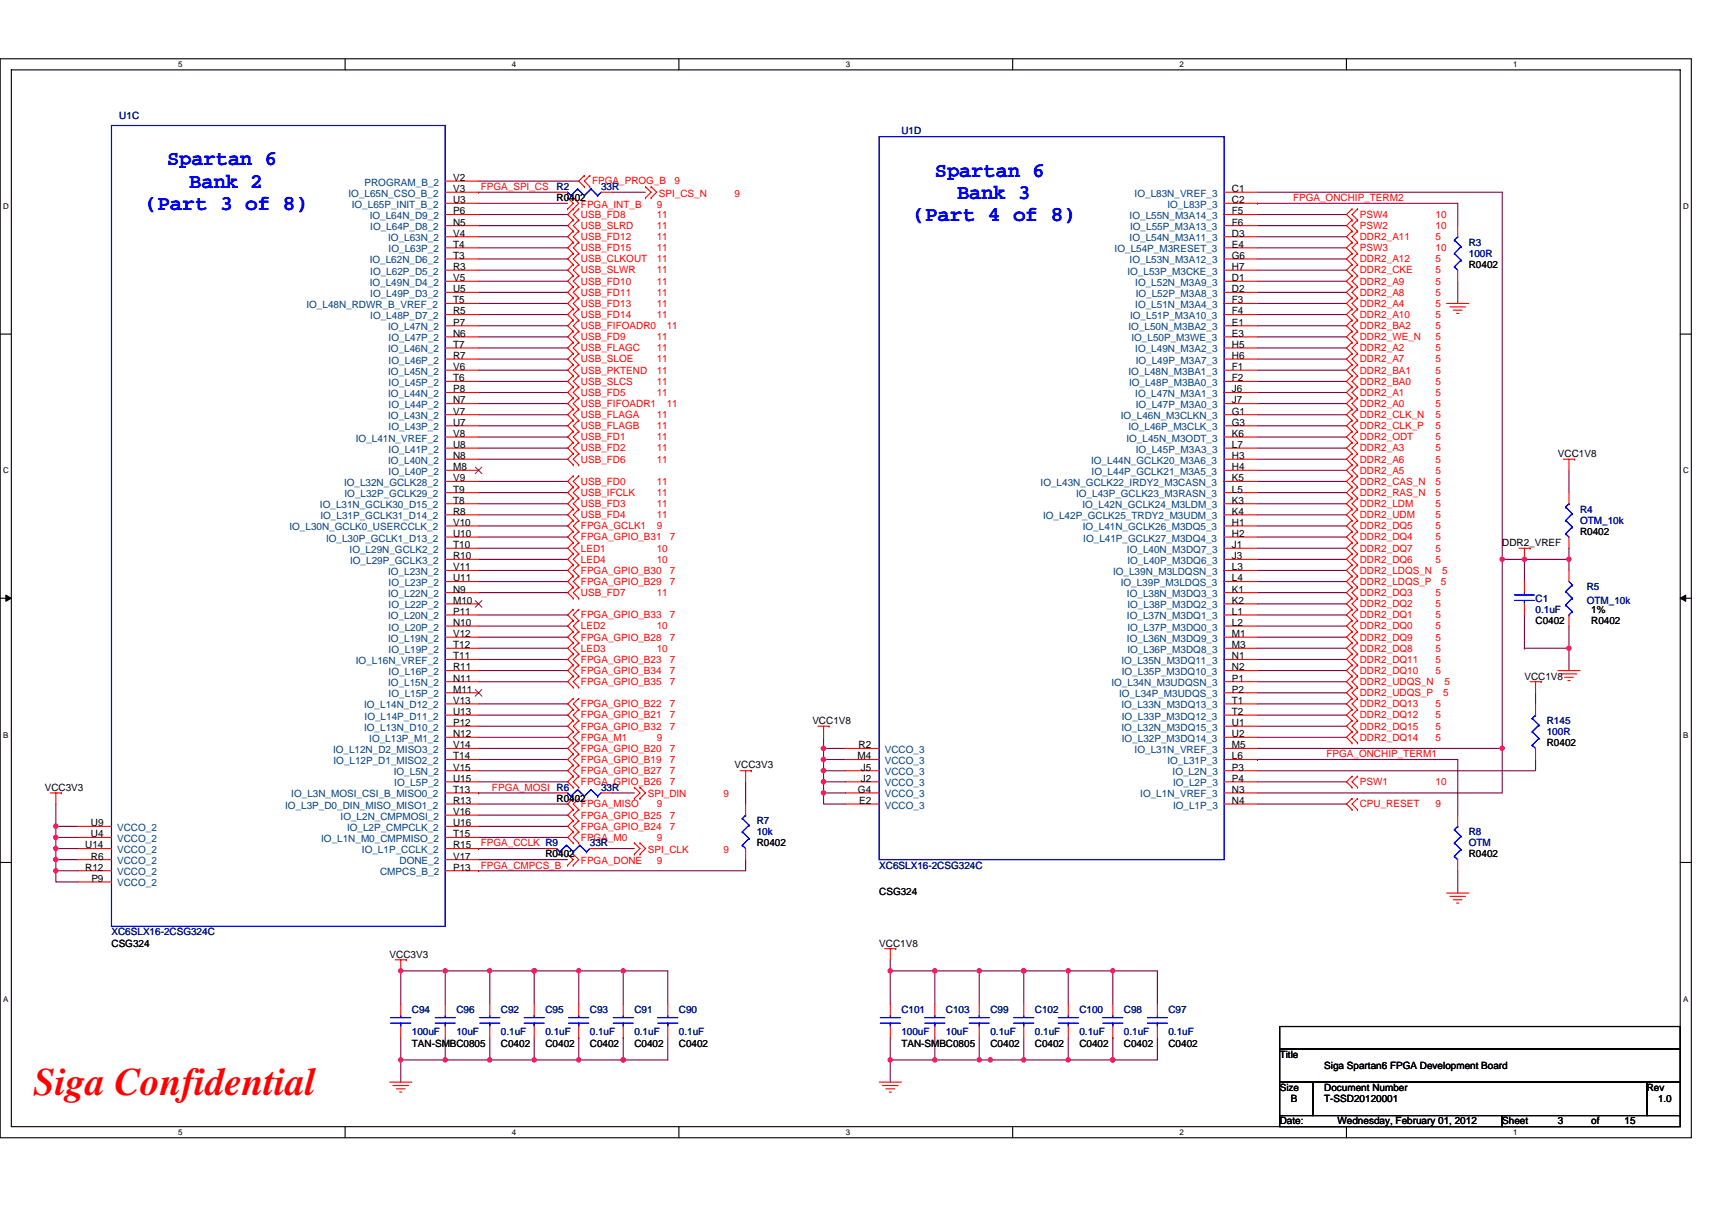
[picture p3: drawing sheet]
<svg xmlns="http://www.w3.org/2000/svg" width="297mm" height="210mm" viewBox="0 0 297 210" stroke-linecap="round" stroke-linejoin="round" font-family="sans-serif">
<defs><g id="words">
<text font-size="6.8" fill="#f00" x="5.8" y="189.9">Siga Confidential</text>
<g font-size="3.7" fill="#00f">
<text x="29" y="28.7">Spartan 6</text>
<text x="32.8" y="32.6">Bank 2</text>
<text x="162.2" y="30.6">Spartan 6</text>
<text x="166" y="34.5">Bank 3</text>
<text x="25.1" y="36.4">(Part 3 of 8)</text>
<text x="158.3" y="38.4">(Part 4 of 8)</text>
</g>
<g font-size="1.7" fill="#000080">
<text x="20.7" y="20.6">U1C</text>
<text x="156.4" y="23.3">U1D</text>
<text x="96.6" y="33">R2</text>
<text x="104.3" y="33">33R</text>
<text x="254.8" y="42.6">R3</text>
<text x="254.8" y="44.6">100R</text>
<text x="274.1" y="89">R4</text>
<text x="274.1" y="90.9">OTM_10k</text>
<text x="266.4" y="104.4">C1</text>
<text x="266.4" y="106.3">0.1uF</text>
<text x="275.3" y="102.5">R5</text>
<text x="275.3" y="104.8">OTM_10k</text>
<text x="268.4" y="125.6">R145</text>
<text x="268.4" y="127.6">100R</text>
<text x="104.3" y="137.2">33R</text>
<text x="131.3" y="143">R7</text>
<text x="102.3" y="146.9">33R</text>
<text x="131.3" y="144.9">10k</text>
<text x="254.8" y="144.9">R8</text>
<text x="254.8" y="146.9">OTM</text>
<text x="152.5" y="150.7">XC6SLX16-2CSG324C</text>
<text x="19.3" y="162.3">XC6SLX16-2CSG324C</text>
<text x="71.5" y="175.8">C94</text>
<text x="71.5" y="179.7">100uF</text>
<text x="79.2" y="175.8">C96</text>
<text x="79.2" y="179.7">10uF</text>
<text x="86.9" y="175.8">C92</text>
<text x="86.9" y="179.7">0.1uF</text>
<text x="94.6" y="175.8">C95</text>
<text x="94.6" y="179.7">0.1uF</text>
<text x="102.3" y="175.8">C93</text>
<text x="102.3" y="179.7">0.1uF</text>
<text x="110.1" y="175.8">C91</text>
<text x="110.1" y="179.7">0.1uF</text>
<text x="117.8" y="175.8">C90</text>
<text x="117.8" y="179.7">0.1uF</text>
<text x="156.4" y="175.8">C101</text>
<text x="156.4" y="179.7">100uF</text>
<text x="164.1" y="175.8">C103</text>
<text x="164.1" y="179.7">10uF</text>
<text x="171.8" y="175.8">C99</text>
<text x="171.8" y="179.7">0.1uF</text>
<text x="179.6" y="175.8">C102</text>
<text x="179.6" y="179.7">0.1uF</text>
<text x="187.3" y="175.8">C100</text>
<text x="187.3" y="179.7">0.1uF</text>
<text x="195" y="175.8">C98</text>
<text x="195" y="179.7">0.1uF</text>
<text x="202.7" y="175.8">C97</text>
<text x="202.7" y="179.7">0.1uF</text>
</g>
<g font-size="1.7" fill="#004080">
<text x="60.5" y="34.1">IO_L65N_CSO_B_2</text>
<text x="63.2" y="32.2">PROGRAM_B_2</text>
<text x="196.9" y="34.1">IO_L83N_VREF_3</text>
<text x="61" y="36.1">IO_L65P_INIT_B_2</text>
<text x="64.2" y="38">IO_L64N_D9_2</text>
<text x="64.2" y="39.9">IO_L64P_D8_2</text>
<text x="67.3" y="41.9">IO_L63N_2</text>
<text x="196" y="41.9">IO_L54N_M3A11_3</text>
<text x="196" y="38">IO_L55N_M3A14_3</text>
<text x="196.1" y="39.9">IO_L55P_M3A13_3</text>
<text x="202.6" y="36.1">IO_L83P_3</text>
<text x="64.2" y="45.7">IO_L62N_D6_2</text>
<text x="64.2" y="47.7">IO_L62P_D5_2</text>
<text x="67.4" y="43.8">IO_L63P_2</text>
<text x="193.4" y="43.8">IO_L54P_M3RESET_3</text>
<text x="195.6" y="47.7">IO_L53P_M3CKE_3</text>
<text x="196" y="45.7">IO_L53N_M3A12_3</text>
<text x="53.2" y="53.4">IO_L48N_RDWR_B_VREF_2</text>
<text x="64.2" y="49.6">IO_L49N_D4_2</text>
<text x="64.2" y="51.5">IO_L49P_D3_2</text>
<text x="197" y="53.4">IO_L51N_M3A4_3</text>
<text x="197" y="49.6">IO_L52N_M3A9_3</text>
<text x="197.1" y="51.5">IO_L52P_M3A8_3</text>
<text x="64.2" y="55.4">IO_L48P_D7_2</text>
<text x="67.3" y="57.3">IO_L47N_2</text>
<text x="67.4" y="59.2">IO_L47P_2</text>
<text x="195.8" y="57.3">IO_L50N_M3BA2_3</text>
<text x="196.1" y="55.4">IO_L51P_M3A10_3</text>
<text x="196.3" y="59.2">IO_L50P_M3WE_3</text>
<text x="67.3" y="65">IO_L45N_2</text>
<text x="67.3" y="61.2">IO_L46N_2</text>
<text x="67.4" y="63.1">IO_L46P_2</text>
<text x="195.8" y="65">IO_L48N_M3BA1_3</text>
<text x="197" y="61.2">IO_L49N_M3A2_3</text>
<text x="197.1" y="63.1">IO_L49P_M3A7_3</text>
<text x="67.3" y="68.9">IO_L44N_2</text>
<text x="67.4" y="70.8">IO_L44P_2</text>
<text x="67.4" y="67">IO_L45P_2</text>
<text x="195.9" y="67">IO_L48P_M3BA0_3</text>
<text x="197" y="68.9">IO_L47N_M3A1_3</text>
<text x="197.1" y="70.8">IO_L47P_M3A0_3</text>
<text x="61.7" y="76.6">IO_L41N_VREF_2</text>
<text x="67.3" y="72.7">IO_L43N_2</text>
<text x="67.4" y="74.7">IO_L43P_2</text>
<text x="194.5" y="72.7">IO_L46N_M3CLKN_3</text>
<text x="195.4" y="76.6">IO_L45N_M3ODT_3</text>
<text x="195.8" y="74.7">IO_L46P_M3CLK_3</text>
<text x="67.3" y="80.5">IO_L40N_2</text>
<text x="67.4" y="82.4">IO_L40P_2</text>
<text x="67.4" y="78.5">IO_L41P_2</text>
<text x="189.3" y="80.5">IO_L44N_GCLK20_M3A6_3</text>
<text x="189.4" y="82.4">IO_L44P_GCLK21_M3A5_3</text>
<text x="197.1" y="78.5">IO_L45P_M3A3_3</text>
<text x="55.5" y="88.2">IO_L31N_GCLK30_D15_2</text>
<text x="59.7" y="84.3">IO_L32N_GCLK28_2</text>
<text x="59.8" y="86.3">IO_L32P_GCLK29_2</text>
<text x="180.5" y="84.3">IO_L43N_GCLK22_IRDY2_M3CASN_3</text>
<text x="186.7" y="86.3">IO_L43P_GCLK23_M3RASN_3</text>
<text x="187.8" y="88.2">IO_L42N_GCLK24_M3LDM_3</text>
<text x="50.2" y="92.1">IO_L30N_GCLK0_USERCCLK_2</text>
<text x="55.6" y="90.1">IO_L31P_GCLK31_D14_2</text>
<text x="56.6" y="94">IO_L30P_GCLK1_D13_2</text>
<text x="60.7" y="95.9">IO_L29N_GCLK2_2</text>
<text x="181" y="90.1">IO_L42P_GCLK25_TRDY2_M3UDM_3</text>
<text x="187.9" y="92.1">IO_L41N_GCLK26_M3DQ5_3</text>
<text x="188" y="94">IO_L41P_GCLK27_M3DQ4_3</text>
<text x="195.5" y="95.9">IO_L40N_M3DQ7_3</text>
<text x="60.7" y="97.9">IO_L29P_GCLK3_2</text>
<text x="67.3" y="99.8">IO_L23N_2</text>
<text x="67.4" y="101.7">IO_L23P_2</text>
<text x="193.1" y="99.8">IO_L39N_M3LDQSN_3</text>
<text x="194.5" y="101.7">IO_L39P_M3LDQS_3</text>
<text x="195.6" y="97.9">IO_L40P_M3DQ6_3</text>
<text x="67.3" y="107.5">IO_L20N_2</text>
<text x="67.3" y="103.6">IO_L22N_2</text>
<text x="67.4" y="105.6">IO_L22P_2</text>
<text x="195.5" y="107.5">IO_L37N_M3DQ1_3</text>
<text x="195.5" y="103.6">IO_L38N_M3DQ3_3</text>
<text x="195.6" y="105.6">IO_L38P_M3DQ2_3</text>
<text x="67.3" y="111.4">IO_L19N_2</text>
<text x="67.4" y="113.3">IO_L19P_2</text>
<text x="67.4" y="109.4">IO_L20P_2</text>
<text x="195.5" y="111.4">IO_L36N_M3DQ9_3</text>
<text x="195.6" y="113.3">IO_L36P_M3DQ8_3</text>
<text x="195.6" y="109.4">IO_L37P_M3DQ0_3</text>
<text x="61.7" y="115.2">IO_L16N_VREF_2</text>
<text x="67.3" y="119.1">IO_L15N_2</text>
<text x="67.4" y="117.2">IO_L16P_2</text>
<text x="192.8" y="119.1">IO_L34N_M3UDQSN_3</text>
<text x="194.6" y="115.2">IO_L35N_M3DQ11_3</text>
<text x="194.6" y="117.2">IO_L35P_M3DQ10_3</text>
<text x="63.2" y="122.9">IO_L14N_D12_2</text>
<text x="63.3" y="124.9">IO_L14P_D11_2</text>
<text x="67.4" y="121">IO_L15P_2</text>
<text x="194.2" y="121">IO_L34P_M3UDQS_3</text>
<text x="194.6" y="122.9">IO_L33N_M3DQ13_3</text>
<text x="194.6" y="124.9">IO_L33P_M3DQ12_3</text>
<text x="57.8" y="130.7">IO_L12N_D2_MISO3_2</text>
<text x="63.2" y="126.8">IO_L13N_D10_2</text>
<text x="64.1" y="128.7">IO_L13P_M1_2</text>
<text x="153.5" y="130.7">VCCO_3</text>
<text x="194.6" y="126.8">IO_L32N_M3DQ15_3</text>
<text x="194.6" y="128.7">IO_L32P_M3DQ14_3</text>
<text x="196.9" y="130.7">IO_L31N_VREF_3</text>
<text x="57.9" y="132.6">IO_L12P_D1_MISO2_2</text>
<text x="68.3" y="134.5">IO_L5N_2</text>
<text x="68.4" y="136.5">IO_L5P_2</text>
<text x="153.5" y="136.5">VCCO_3</text>
<text x="153.5" y="132.6">VCCO_3</text>
<text x="153.5" y="134.5">VCCO_3</text>
<text x="202.6" y="132.6">IO_L31P_3</text>
<text x="203.5" y="134.5">IO_L2N_3</text>
<text x="203.5" y="136.5">IO_L2P_3</text>
<text x="49.5" y="140.3">IO_L3P_D0_DIN_MISO_MISO1_2</text>
<text x="50.5" y="138.4">IO_L3N_MOSI_CSI_B_MISO0_2</text>
<text x="59.1" y="142.2">IO_L2N_CMPMOSI_2</text>
<text x="153.5" y="140.3">VCCO_3</text>
<text x="153.5" y="138.4">VCCO_3</text>
<text x="197.8" y="138.4">IO_L1N_VREF_3</text>
<text x="203.5" y="140.3">IO_L1P_3</text>
<text x="20.3" y="148">VCCO_2</text>
<text x="20.3" y="144.2">VCCO_2</text>
<text x="20.3" y="146.1">VCCO_2</text>
<text x="20.3" y="150">VCCO_2</text>
<text x="55.7" y="146.1">IO_L1N_M0_CMPMISO_2</text>
<text x="60.2" y="144.2">IO_L2P_CMPCLK_2</text>
<text x="62.8" y="148">IO_L1P_CCLK_2</text>
<text x="69.3" y="150">DONE_2</text>
<text x="20.3" y="153.8">VCCO_2</text>
<text x="20.3" y="151.9">VCCO_2</text>
<text x="66" y="151.9">CMPCS_B_2</text>
</g>
<g font-size="1.7">
<text x="78.6" y="33.3">V3</text>
<text x="78.6" y="35.3">U3</text>
<text x="78.6" y="31.4">V2</text>
<text x="96.6" y="34.9">R0402</text>
<text x="213.7" y="33.3">C1</text>
<text x="213.7" y="35.3">C2</text>
<text x="78.6" y="37.2">P6</text>
<text x="78.6" y="41.1">V4</text>
<text x="78.6" y="39.1">N5</text>
<text x="213.7" y="39.1">F6</text>
<text x="213.7" y="41.1">D3</text>
<text x="213.7" y="37.2">F5</text>
<text x="78.6" y="44.9">T3</text>
<text x="78.6" y="46.9">R3</text>
<text x="78.6" y="43">T4</text>
<text x="213.7" y="46.9">H7</text>
<text x="213.7" y="44.9">G6</text>
<text x="213.7" y="43">E4</text>
<text x="254.8" y="46.5">R0402</text>
<text x="78.6" y="52.6">T5</text>
<text x="78.6" y="48.8">V5</text>
<text x="78.6" y="50.7">U5</text>
<text x="213.7" y="52.6">F3</text>
<text x="213.7" y="48.8">D1</text>
<text x="213.7" y="50.7">D2</text>
<text x="78.6" y="56.5">P7</text>
<text x="78.6" y="54.6">R5</text>
<text x="78.6" y="58.4">N6</text>
<text x="213.7" y="58.4">E3</text>
<text x="213.7" y="56.5">E1</text>
<text x="213.7" y="54.6">F4</text>
<text x="78.6" y="64.2">V6</text>
<text x="78.6" y="60.4">T7</text>
<text x="78.6" y="62.3">R7</text>
<text x="213.7" y="64.2">F1</text>
<text x="213.7" y="60.4">H5</text>
<text x="213.7" y="62.3">H6</text>
<text x="78.6" y="71.9">V7</text>
<text x="78.6" y="68.1">P8</text>
<text x="78.6" y="70">N7</text>
<text x="78.6" y="66.2">T6</text>
<text x="213.7" y="68.1">J6</text>
<text x="213.7" y="71.9">G1</text>
<text x="213.7" y="70">J7</text>
<text x="213.7" y="66.2">F2</text>
<text x="78.6" y="77.7">U8</text>
<text x="78.6" y="73.9">U7</text>
<text x="78.6" y="75.8">V8</text>
<text x="213.7" y="73.9">G3</text>
<text x="213.7" y="77.7">L7</text>
<text x="213.7" y="75.8">K6</text>
<text x="78.6" y="83.5">V9</text>
<text x="78.6" y="79.7">N8</text>
<text x="78.6" y="81.6">M8</text>
<text x="213.7" y="81.6">H4</text>
<text x="213.7" y="83.5">K5</text>
<text x="213.7" y="79.7">H3</text>
<text x="270.3" y="79.3">VCC1V8</text>
<text x="78.6" y="89.3">R8</text>
<text x="78.6" y="85.5">T9</text>
<text x="78.6" y="87.4">T8</text>
<text x="213.7" y="85.5">L5</text>
<text x="213.7" y="87.4">K3</text>
<text x="213.7" y="89.3">K4</text>
<text x="78.6" y="95.1">T10</text>
<text x="78.6" y="93.2">U10</text>
<text x="78.6" y="91.2">V10</text>
<text x="213.7" y="95.1">J1</text>
<text x="213.7" y="93.2">H2</text>
<text x="213.7" y="91.2">H1</text>
<text x="260.6" y="94.7">DDR2_VREF</text>
<text x="274.1" y="92.8">R0402</text>
<text x="78.6" y="97">R10</text>
<text x="78.6" y="99">V11</text>
<text x="78.6" y="100.9">U11</text>
<text x="213.7" y="100.9">L4</text>
<text x="213.7" y="97">J3</text>
<text x="213.7" y="99">L3</text>
<text x="78.6" y="106.7">P11</text>
<text x="78.6" y="102.8">N9</text>
<text x="78.6" y="104.8">M10</text>
<text x="213.7" y="106.7">L1</text>
<text x="213.7" y="102.8">K1</text>
<text x="213.7" y="104.8">K2</text>
<text x="276.1" y="106.3">1%</text>
<text x="78.6" y="110.6">V12</text>
<text x="78.6" y="112.5">T12</text>
<text x="78.6" y="108.6">N10</text>
<text x="213.7" y="110.6">M1</text>
<text x="213.7" y="112.5">M3</text>
<text x="213.7" y="108.6">L2</text>
<text x="266.4" y="108.3">C0402</text>
<text x="276.1" y="108.3">R0402</text>
<text x="78.6" y="118.3">N11</text>
<text x="78.6" y="116.4">R11</text>
<text x="78.6" y="114.4">T11</text>
<text x="213.7" y="116.4">N2</text>
<text x="213.7" y="114.4">N1</text>
<text x="213.7" y="118.3">P1</text>
<text x="264.5" y="117.9">VCC1V8</text>
<text x="78.6" y="124.1">U13</text>
<text x="78.6" y="120.2">M11</text>
<text x="78.6" y="122.1">V13</text>
<text x="140.9" y="125.6">VCC1V8</text>
<text x="213.7" y="124.1">T2</text>
<text x="213.7" y="120.2">P2</text>
<text x="213.7" y="122.1">T1</text>
<text x="78.6" y="131.8">T14</text>
<text x="78.6" y="129.9">V14</text>
<text x="78.6" y="127.9">N12</text>
<text x="78.6" y="126">P12</text>
<text x="148.8" y="131.8">M4</text>
<text x="149" y="129.9">R2</text>
<text x="213.7" y="129.9">M5</text>
<text x="213.7" y="127.9">U2</text>
<text x="213.7" y="131.8">L6</text>
<text x="213.7" y="126">U1</text>
<text x="268.4" y="129.5">R0402</text>
<text x="7.8" y="137.2">VCC3V3</text>
<text x="78.6" y="135.7">U15</text>
<text x="78.6" y="137.6">T13</text>
<text x="78.6" y="133.7">V15</text>
<text x="127.4" y="133.3">VCC3V3</text>
<text x="148.9" y="137.6">G4</text>
<text x="149.3" y="135.7">J2</text>
<text x="149.3" y="133.7">J5</text>
<text x="213.7" y="137.6">N3</text>
<text x="213.7" y="135.7">P4</text>
<text x="213.7" y="133.7">P3</text>
<text x="15.8" y="143.4">U9</text>
<text x="78.6" y="143.4">U16</text>
<text x="78.6" y="141.4">V16</text>
<text x="78.6" y="139.5">R13</text>
<text x="96.6" y="139.1">R0402</text>
<text x="149.1" y="139.5">E2</text>
<text x="213.7" y="139.5">N4</text>
<text x="14.8" y="147.2">U14</text>
<text x="15.8" y="145.3">U4</text>
<text x="15.8" y="149.2">R6</text>
<text x="78.6" y="149.2">V17</text>
<text x="78.6" y="147.2">R15</text>
<text x="78.6" y="145.3">T15</text>
<text x="94.6" y="148.8">R0402</text>
<text x="131.3" y="146.9">R0402</text>
<text x="254.8" y="148.8">R0402</text>
<text x="14.8" y="151.1">R12</text>
<text x="15.9" y="153">P9</text>
<text x="78.6" y="151.1">P13</text>
<text x="152.5" y="155.4">CSG324</text>
<text x="19.3" y="164.3">CSG324</text>
<text x="67.6" y="166.2">VCC3V3</text>
<text x="152.5" y="164.3">VCC1V8</text>
<text x="71.5" y="181.6">TAN-SMBC0805</text>
<text x="86.9" y="181.6">C0402</text>
<text x="94.6" y="181.6">C0402</text>
<text x="102.3" y="181.6">C0402</text>
<text x="110.1" y="181.6">C0402</text>
<text x="117.8" y="181.6">C0402</text>
<text x="156.4" y="181.6">TAN-SMBC0805</text>
<text x="171.8" y="181.6">C0402</text>
<text x="179.6" y="181.6">C0402</text>
<text x="187.3" y="181.6">C0402</text>
<text x="195" y="181.6">C0402</text>
<text x="202.7" y="181.6">C0402</text>
<text x="222" y="183.6">Title</text>
<text x="229.8" y="185.5">Siga Spartan6 FPGA Development Board</text>
<text x="222" y="189.3">Size</text>
<text x="224" y="191.3">B</text>
<text x="229.8" y="189.3">Document Number</text>
<text x="229.8" y="191.3">T-SSD20120001</text>
<text x="285.7" y="189.3">Rev</text>
<text x="287.7" y="191.3">1.0</text>
<text x="222" y="195.1">Date:</text>
<text x="232.1" y="195.1">Wednesday, February 01, 2012</text>
<text x="260.6" y="195.1">Sheet</text>
<text x="270.3" y="195.1">3</text>
<text x="276.1" y="195.1">of</text>
<text x="281.9" y="195.1">15</text>
</g>
<g font-size="1.7" fill="#f00">
<text x="83.4" y="33">FPGA_SPI_CS</text>
<text x="102.7" y="32">FPGA_PROG_B</text>
<text x="114.3" y="34.1">SPI_CS_N</text>
<text x="117" y="32">9</text>
<text x="127.4" y="34.1">9</text>
<text x="224.3" y="34.9">FPGA_ONCHIP_TERM2</text>
<text x="100.8" y="37.8">USB_FD8</text>
<text x="100.8" y="39.7">USB_SLRD</text>
<text x="100.8" y="41.7">USB_FD12</text>
<text x="100.8" y="36.1">FPGA_INT_B</text>
<text x="113.9" y="39.7">11</text>
<text x="113.9" y="41.7">11</text>
<text x="113.9" y="37.8">11</text>
<text x="113.9" y="36.1">9</text>
<text x="235.9" y="41.7">DDR2_A11</text>
<text x="235.9" y="37.8">PSW4</text>
<text x="235.9" y="39.7">PSW2</text>
<text x="249.1" y="41.7">5</text>
<text x="249.1" y="37.8">10</text>
<text x="249.1" y="39.7">10</text>
<text x="100.8" y="45.5">USB_CLKOUT</text>
<text x="100.8" y="43.6">USB_FD15</text>
<text x="100.8" y="47.5">USB_SLWR</text>
<text x="113.9" y="43.6">11</text>
<text x="113.9" y="45.5">11</text>
<text x="113.9" y="47.5">11</text>
<text x="235.9" y="45.5">DDR2_A12</text>
<text x="235.9" y="47.5">DDR2_CKE</text>
<text x="235.9" y="43.6">PSW3</text>
<text x="249.1" y="45.5">5</text>
<text x="249.1" y="47.5">5</text>
<text x="249.1" y="43.6">10</text>
<text x="100.8" y="49.4">USB_FD10</text>
<text x="100.8" y="51.3">USB_FD11</text>
<text x="100.8" y="53.3">USB_FD13</text>
<text x="113.9" y="49.4">11</text>
<text x="113.9" y="51.3">11</text>
<text x="113.9" y="53.3">11</text>
<text x="235.9" y="53.3">DDR2_A4</text>
<text x="235.9" y="51.3">DDR2_A8</text>
<text x="235.9" y="49.4">DDR2_A9</text>
<text x="249.1" y="53.3">5</text>
<text x="249.1" y="51.3">5</text>
<text x="249.1" y="49.4">5</text>
<text x="100.8" y="59">USB_FD9</text>
<text x="100.8" y="55.2">USB_FD14</text>
<text x="100.8" y="57.1">USB_FIFOADR0</text>
<text x="113.9" y="55.2">11</text>
<text x="113.9" y="59">11</text>
<text x="115.7" y="57.1">11</text>
<text x="235.9" y="55.2">DDR2_A10</text>
<text x="235.9" y="57.1">DDR2_BA2</text>
<text x="235.9" y="59">DDR2_WE_N</text>
<text x="249.1" y="55.2">5</text>
<text x="249.1" y="59">5</text>
<text x="249.1" y="57.1">5</text>
<text x="100.8" y="61">USB_FLAGC</text>
<text x="100.8" y="62.9">USB_SLOE</text>
<text x="100.8" y="64.8">USB_PKTEND</text>
<text x="113.9" y="64.8">11</text>
<text x="113.9" y="61">11</text>
<text x="113.9" y="62.9">11</text>
<text x="235.9" y="61">DDR2_A2</text>
<text x="235.9" y="62.9">DDR2_A7</text>
<text x="235.9" y="64.8">DDR2_BA1</text>
<text x="249.1" y="61">5</text>
<text x="249.1" y="62.9">5</text>
<text x="249.1" y="64.8">5</text>
<text x="100.8" y="68.7">USB_FD5</text>
<text x="100.8" y="70.6">USB_FIFOADR1</text>
<text x="100.8" y="66.8">USB_SLCS</text>
<text x="113.9" y="66.8">11</text>
<text x="113.9" y="68.7">11</text>
<text x="115.7" y="70.6">11</text>
<text x="235.9" y="70.6">DDR2_A0</text>
<text x="235.9" y="68.7">DDR2_A1</text>
<text x="235.9" y="66.8">DDR2_BA0</text>
<text x="249.1" y="70.6">5</text>
<text x="249.1" y="68.7">5</text>
<text x="249.1" y="66.8">5</text>
<text x="100.8" y="74.5">USB_FLAGB</text>
<text x="100.8" y="72.6">USB_FLAGA</text>
<text x="100.8" y="76.4">USB_FD1</text>
<text x="113.9" y="76.4">11</text>
<text x="113.9" y="74.5">11</text>
<text x="113.9" y="72.6">11</text>
<text x="235.9" y="74.5">DDR2_CLK_P</text>
<text x="235.9" y="72.6">DDR2_CLK_N</text>
<text x="235.9" y="76.4">DDR2_ODT</text>
<text x="249.1" y="72.6">5</text>
<text x="249.1" y="74.5">5</text>
<text x="249.1" y="76.4">5</text>
<text x="100.8" y="78.3">USB_FD2</text>
<text x="100.8" y="80.3">USB_FD6</text>
<text x="113.9" y="78.3">11</text>
<text x="113.9" y="80.3">11</text>
<text x="235.9" y="78.3">DDR2_A3</text>
<text x="235.9" y="82.2">DDR2_A5</text>
<text x="235.9" y="80.3">DDR2_A6</text>
<text x="249.1" y="78.3">5</text>
<text x="249.1" y="82.2">5</text>
<text x="249.1" y="80.3">5</text>
<text x="100.8" y="88">USB_FD3</text>
<text x="100.8" y="89.9">USB_FD4</text>
<text x="100.8" y="84.1">USB_FD0</text>
<text x="100.8" y="86.1">USB_IFCLK</text>
<text x="113.9" y="88">11</text>
<text x="113.9" y="89.9">11</text>
<text x="113.9" y="84.1">11</text>
<text x="113.9" y="86.1">11</text>
<text x="235.9" y="88">DDR2_LDM</text>
<text x="235.9" y="89.9">DDR2_UDM</text>
<text x="235.9" y="86.1">DDR2_RAS_N</text>
<text x="235.9" y="84.1">DDR2_CAS_N</text>
<text x="249.1" y="86.1">5</text>
<text x="249.1" y="84.1">5</text>
<text x="249.1" y="89.9">5</text>
<text x="249.1" y="88">5</text>
<text x="100.8" y="93.8">FPGA_GPIO_B31</text>
<text x="100.8" y="91.9">FPGA_GCLK1</text>
<text x="100.8" y="95.7">LED1</text>
<text x="113.9" y="95.7">10</text>
<text x="113.9" y="91.9">9</text>
<text x="116.2" y="93.8">7</text>
<text x="235.9" y="93.8">DDR2_DQ4</text>
<text x="235.9" y="91.9">DDR2_DQ5</text>
<text x="235.9" y="95.7">DDR2_DQ7</text>
<text x="249.1" y="93.8">5</text>
<text x="249.1" y="91.9">5</text>
<text x="249.1" y="95.7">5</text>
<text x="100.8" y="101.5">FPGA_GPIO_B29</text>
<text x="100.8" y="99.6">FPGA_GPIO_B30</text>
<text x="100.8" y="97.6">LED4</text>
<text x="113.9" y="97.6">10</text>
<text x="116.2" y="101.5">7</text>
<text x="116.2" y="99.6">7</text>
<text x="235.9" y="97.6">DDR2_DQ6</text>
<text x="235.9" y="99.6">DDR2_LDQS_N</text>
<text x="235.9" y="101.5">DDR2_LDQS_P</text>
<text x="249.1" y="97.6">5</text>
<text x="250" y="101.5">5</text>
<text x="250.2" y="99.6">5</text>
<text x="100.8" y="107.3">FPGA_GPIO_B33</text>
<text x="100.8" y="103.4">USB_FD7</text>
<text x="113.9" y="103.4">11</text>
<text x="116.2" y="107.3">7</text>
<text x="235.9" y="107.3">DDR2_DQ1</text>
<text x="235.9" y="105.4">DDR2_DQ2</text>
<text x="235.9" y="103.4">DDR2_DQ3</text>
<text x="249.1" y="107.3">5</text>
<text x="249.1" y="105.4">5</text>
<text x="249.1" y="103.4">5</text>
<text x="100.8" y="111.2">FPGA_GPIO_B28</text>
<text x="100.8" y="109.2">LED2</text>
<text x="100.8" y="113.1">LED3</text>
<text x="113.9" y="109.2">10</text>
<text x="113.9" y="113.1">10</text>
<text x="116.2" y="111.2">7</text>
<text x="235.9" y="109.2">DDR2_DQ0</text>
<text x="235.9" y="113.1">DDR2_DQ8</text>
<text x="235.9" y="111.2">DDR2_DQ9</text>
<text x="249.1" y="109.2">5</text>
<text x="249.1" y="113.1">5</text>
<text x="249.1" y="111.2">5</text>
<text x="100.8" y="116.9">FPGA_GPIO_B34</text>
<text x="100.8" y="118.9">FPGA_GPIO_B35</text>
<text x="100.8" y="115">FPGA_GPIO_B23</text>
<text x="116.2" y="116.9">7</text>
<text x="116.2" y="118.9">7</text>
<text x="116.2" y="115">7</text>
<text x="235.9" y="116.9">DDR2_DQ10</text>
<text x="235.9" y="115">DDR2_DQ11</text>
<text x="235.9" y="118.9">DDR2_UDQS_N</text>
<text x="249.1" y="116.9">5</text>
<text x="249.1" y="115">5</text>
<text x="250.6" y="118.9">5</text>
<text x="100.8" y="124.7">FPGA_GPIO_B21</text>
<text x="100.8" y="122.7">FPGA_GPIO_B22</text>
<text x="116.2" y="124.7">7</text>
<text x="116.2" y="122.7">7</text>
<text x="235.9" y="124.7">DDR2_DQ12</text>
<text x="235.9" y="122.7">DDR2_DQ13</text>
<text x="235.9" y="120.8">DDR2_UDQS_P</text>
<text x="249.1" y="124.7">5</text>
<text x="249.1" y="122.7">5</text>
<text x="250.4" y="120.8">5</text>
<text x="100.8" y="130.5">FPGA_GPIO_B20</text>
<text x="100.8" y="126.6">FPGA_GPIO_B32</text>
<text x="100.8" y="128.5">FPGA_M1</text>
<text x="113.9" y="128.5">9</text>
<text x="116.2" y="130.5">7</text>
<text x="116.2" y="126.6">7</text>
<text x="230.1" y="131.4">FPGA_ONCHIP_TERM1</text>
<text x="235.9" y="128.5">DDR2_DQ14</text>
<text x="235.9" y="126.6">DDR2_DQ15</text>
<text x="249.1" y="128.5">5</text>
<text x="249.1" y="126.6">5</text>
<text x="85.4" y="137.2">FPGA_MOSI R6</text>
<text x="100.8" y="132.4">FPGA_GPIO_B19</text>
<text x="100.8" y="136.2">FPGA_GPIO_B26</text>
<text x="100.8" y="134.3">FPGA_GPIO_B27</text>
<text x="116.2" y="132.4">7</text>
<text x="116.2" y="136.2">7</text>
<text x="116.2" y="134.3">7</text>
<text x="235.9" y="136.2">PSW1</text>
<text x="249.1" y="136.2">10</text>
<text x="100.8" y="144">FPGA_GPIO_B24</text>
<text x="100.8" y="142">FPGA_GPIO_B25</text>
<text x="100.8" y="140.1">FPGA_MISO</text>
<text x="112.4" y="138.4">SPI_DIN</text>
<text x="113.9" y="140.1">9</text>
<text x="116.2" y="144">7</text>
<text x="116.2" y="142">7</text>
<text x="125.5" y="138.4">9</text>
<text x="235.9" y="140.1">CPU_RESET</text>
<text x="249.1" y="140.1">9</text>
<text x="83.4" y="146.9">FPGA_CCLK R9</text>
<text x="100.8" y="145.9">FPGA_M0</text>
<text x="100.8" y="150">FPGA_DONE</text>
<text x="112.4" y="148">SPI_CLK</text>
<text x="113.9" y="145.9">9</text>
<text x="113.9" y="150">9</text>
<text x="125.5" y="148">9</text>
<text x="83.4" y="150.7">FPGA_CMPCS_B</text>
</g>
<g font-size="1.4">
<text x="30.9" y="11.7">5</text>
<text x="88.8" y="11.7">4</text>
<text x="146.7" y="11.7">3</text>
<text x="204.7" y="11.7">2</text>
<text x="262.6" y="11.7">1</text>
<text x=".5" y="36.3">D</text>
<text x="292" y="36.3">D</text>
<text x=".5" y="82.1">C</text>
<text x="292" y="82.1">C</text>
<text x=".5" y="128">B</text>
<text x="292" y="128">B</text>
<text x=".5" y="173.8">A</text>
<text x="292" y="173.8">A</text>
<text x="30.9" y="197">5</text>
<text x="88.8" y="197">4</text>
<text x="146.7" y="197">3</text>
<text x="204.7" y="197">2</text>
<text x="262.6" y="197">1</text>
</g>
</g></defs>
<path d="M0 10.2h293.5v187.2h-293.5zM2 12.1h289.5v183.4h-289.5z" fill="none" stroke="#000" stroke-width=".19"/>
<g fill="#fff">
<path d="M30.9 10.4h.8v1.6h-.8z"/>
<path d="M30.9 195.7h.8v1.6h-.8z"/>
</g>
<path d="M59.9 10.2v1.9M59.9 195.5v1.9" fill="none" stroke="#000" stroke-width=".19"/>
<g fill="#fff">
<path d="M88.8 10.4h.8v1.6h-.8z"/>
<path d="M88.8 195.7h.8v1.6h-.8z"/>
</g>
<path d="M117.8 10.2v1.9M117.8 195.5v1.9" fill="none" stroke="#000" stroke-width=".19"/>
<g fill="#fff">
<path d="M146.7 10.4h.8v1.6h-.8z"/>
<path d="M146.7 195.7h.8v1.6h-.8z"/>
</g>
<path d="M175.7 10.2v1.9M175.7 195.5v1.9" fill="none" stroke="#000" stroke-width=".19"/>
<g fill="#fff">
<path d="M204.7 10.4h.7v1.6h-.7z"/>
<path d="M204.7 195.7h.7v1.6h-.7z"/>
</g>
<path d="M233.6 10.2v1.9M233.6 195.5v1.9" fill="none" stroke="#000" stroke-width=".19"/>
<g fill="#fff">
<path d="M262.6 10.4h.7v1.6h-.7z"/>
<path d="M262.6 195.7h.7v1.6h-.7z"/>
<path d="M.5 35.1h1v1.5h-1z"/>
<path d="M292 35.1h1v1.5h-1z"/>
<path d="M.5 80.9h1v1.5h-1z"/>
<path d="M292 80.9h1v1.5h-1z"/>
</g>
<path d="M0 58h2M291.5 58h2" fill="none" stroke="#000" stroke-width=".19"/>
<g fill="#fff">
<path d="M.5 126.7h.9v1.6h-.9z"/>
<path d="M292 126.7h.9v1.6h-.9z"/>
</g>
<path d="M0 103.8h2M291.5 103.8h2" fill="none" stroke="#000" stroke-width=".19"/>
<path d="M1 103.3l1 .5-1 .6zM291.5 103.8l1-.5v1.1z" fill="#000" stroke="#000" stroke-width=".17"/>
<g fill="#fff">
<path d="M.5 172.6h.9v1.5h-.9z"/>
<path d="M292 172.6h.9v1.5h-.9z"/>
</g>
<path d="M0 149.7h2M291.5 149.7h2M222 178.1h69.5v3.9h-69.5zM222 182h69.5v5.8h-69.5zM222 187.8h5.8v5.8h-5.8zM222 193.6h38.6v1.9h-38.6zM227.8 187.8h57.9v5.8h-57.9zM260.6 193.6h30.9v1.9h-30.9zM285.7 187.8h5.8v5.8h-5.8z" fill="none" stroke="#000" stroke-width=".19"/>
<g fill="none" stroke="#800040" stroke-width=".19">
<path d="M83 31.4h17.4M83 35.3h15.5M83 33.4h.1M83 37.2h15.5M83 39.2h15.5M83 33.4h13.6M106.2 33.4h5.8M218.2 33.4h42.4v63.7M218.2 35.3h.1M218.2 37.2h15.4M218.2 39.2h15.4M218.2 35.3h34.7v3.9"/>
<path d="M83 48.8h15.5M83 50.7h15.5M83 56.5h15.5M83 58.5h15.5M83 44.9h15.5M83 46.9h15.5M83 41.1h15.5M83 43h15.5M83 52.7h15.5M83 54.6h15.5M218.2 41.1h15.4M218.2 43h15.4"/>
<path d="M218.2 44.9h15.4M218.2 46.9h15.4M218.2 48.8h15.4M218.2 50.7h15.4M218.2 52.7h15.4M218.2 54.6h15.4M218.2 56.5h15.4M218.2 58.5h15.4M252.9 48.8v3.9M83 70h15.5M83 77.8h15.5M83 79.7h15.5"/>
<path d="M83 60.4h15.5M83 62.3h15.5M83 64.2h15.5M83 66.2h15.5M83 68.1h15.5M83 72h15.5M83 73.9h15.5M83 75.8h15.5M218.2 60.4h15.4M218.2 62.3h15.4M218.2 64.2h15.4M218.2 66.2h15.4"/>
<path d="M218.2 68.1h15.4M218.2 70h15.4M218.2 72h15.4M218.2 73.9h15.4M218.2 75.8h15.4M218.2 77.8h15.4M218.2 79.7h15.4M83 83.5h15.5M83 87.4h15.5M83 89.3h15.5M83 91.3h15.5M83 95.1h15.5"/>
<path d="M83 97.1h15.5M83 99h15.5M83 93.2h15.5M83 85.5h15.5M218.2 81.6h15.4M218.2 83.5h15.4M218.2 85.5h15.4M218.2 87.4h15.4M218.2 89.3h15.4M218.2 91.3h15.4M218.2 93.2h15.4M218.2 95.1h15.4"/>
<path d="M218.2 97.1h15.4M218.2 99h15.4M260.6 97.1v40.5h-42.4M260.6 97.1h3.9M260.6 97.1h.1M264.5 97.1h7.7M264.5 97.1h.1M264.5 97.1v3.8M272.2 81.6v3.9M272.2 97.1h.1M272.2 95.1v2M272.2 97.1v1.9"/>
<path d="M83 108.6h15.5M83 114.4h15.5M83 102.8h15.5M83 100.9h15.5M83 110.6h15.5M83 116.4h15.5M83 112.5h15.5M83 106.7h15.5M83 118.3h15.5M218.2 100.9h15.4M218.2 102.8h15.4M218.2 104.8h15.4"/>
<path d="M218.2 106.7h15.4M218.2 108.6h15.4M218.2 110.6h15.4M218.2 112.5h15.4M218.2 114.4h15.4M218.2 116.4h15.4M218.2 118.3h15.4M264.5 106.7v5.8M264.5 112.5h.1M264.5 112.5h7.7M272.2 112.5v3.9M272.2 108.6v3.9"/>
<path d="M9.7 139.5v3.9M83 128h15.5M83 137.6h.1M83 139.5h15.5M83 135.7h15.5M83 133.8h15.5M83 129.9h15.5M83 124.1h15.5M83 122.2h15.5M83 126h15.5M83 131.8h15.5M83 137.6h13.6"/>
<path d="M106.2 137.6h3.9M129.4 135.7v3.8M142.9 137.6v1.9h3.8M142.9 137.6h.1M142.9 128v1.9M142.9 129.9h3.8M142.9 129.9v1.9h3.8M142.9 129.9h.1M142.9 133.8h.1M142.9 131.8h.1M142.9 135.7h.1M142.9 133.8v1.9"/>
<path d="M142.9 135.7v1.9h3.8M142.9 133.8h3.8M142.9 131.8v2M142.9 135.7h3.8M218.2 120.2h15.4M218.2 122.2h15.4M218.2 124.1h15.4M218.2 126h15.4M218.2 128h15.4M218.2 129.9h42.4M218.2 131.8h.1M218.2 135.7h15.4"/>
<path d="M218.2 139.5h15.4M218.2 131.8h34.7v9.7M260.6 129.9h.1M266.4 131.8v2h-48.2M266.4 120.2v2M9.7 143.4h.1M9.7 143.4v1.9h3.8M9.7 147.3h.1M9.7 145.3h.1M9.7 147.3v1.9h3.8M9.7 151.1h.1M9.7 149.2h.1"/>
<path d="M9.7 151.1v2h3.8M9.7 151.1h3.8M9.7 143.4h3.8M9.7 147.3h3.8M9.7 145.3v2M9.7 149.2v1.9M83 145.3h15.5M83 149.2h15.5M83 151.1h.1M83 147.3h.1M83 143.4h15.5M83 141.5h15.5"/>
<path d="M83 147.3h11.6M104.3 147.3h5.8M129.4 149.2v1.9h-46.4M252.9 151.1v3.9M69.5 168.5h.1M69.5 168.5h7.8M69.5 168.5v5.8M77.3 168.5h7.7v5.8M77.3 168.5h.1M77.3 168.5v5.8M85 168.5h.1M85 168.5h7.7"/>
<path d="M92.7 168.5h.1M92.7 168.5h7.7M92.7 168.5v5.8M100.4 168.5h7.7M100.4 168.5h.1M100.4 168.5v5.8M108.1 168.5h7.8v5.8M108.1 168.5h.1M108.1 168.5v5.8M154.5 168.5h.1M154.5 168.5h7.7M154.5 166.6v1.9"/>
<path d="M154.5 168.5v5.8M162.2 168.5h7.7v5.8M162.2 168.5h.1M162.2 168.5v5.8M169.9 168.5h.1M169.9 168.5h7.7M177.6 168.5h.1M177.6 168.5h7.8M177.6 168.5v5.8M185.4 168.5h7.7M185.4 168.5h.1M185.4 168.5v5.8"/>
<path d="M193.1 168.5h7.7v5.8M193.1 168.5h.1M193.1 168.5v5.8M69.5 183.9v3.9M69.5 183.9h.1M69.5 180.1v3.8M69.5 183.9h38.6M77.3 183.9h.1M77.3 180.1v3.8M85 180.1v3.8M85 183.9h.1M92.7 180.1v3.8"/>
<path d="M92.7 183.9h.1M100.4 183.9h.1M100.4 180.1h.1M100.4 180.1v3.8M108.1 180.1h.1M108.1 180.1v3.8M115.9 180.1v3.8h-7.8M154.5 183.9h.1M154.5 183.9h7.7M154.5 180.1v3.8M154.5 183.9v3.9M162.2 183.9h.1"/>
<path d="M162.2 180.1v3.8M162.2 183.9h30.9M169.9 180.1v3.8M169.9 183.9h.1M171.8 183.9h.1M177.6 180.1v3.8M177.6 183.9h.1M185.4 183.9h.1M185.4 180.1v3.8M193.1 180.1h.1M193.1 180.1v3.8M200.8 180.1v3.8h-7.7"/>
</g>
<g fill="#f0f" stroke="#f0f" stroke-width=".19">
<circle cx="260.6" cy="129.9" r=".38"/>
<circle cx="272.2" cy="97.1" r=".38"/>
<circle cx="272.2" cy="112.5" r=".38"/>
<circle cx="264.5" cy="97.1" r=".38"/>
<circle cx="260.6" cy="97.1" r=".38"/>
<circle cx="142.9" cy="137.6" r=".38"/>
<circle cx="142.9" cy="129.9" r=".38"/>
<circle cx="142.9" cy="133.7" r=".38"/>
<circle cx="142.9" cy="131.8" r=".38"/>
<circle cx="142.9" cy="135.7" r=".38"/>
<circle cx="9.7" cy="143.4" r=".38"/>
<circle cx="9.7" cy="147.2" r=".38"/>
<circle cx="9.7" cy="145.3" r=".38"/>
<circle cx="9.7" cy="151.1" r=".38"/>
<circle cx="9.7" cy="149.2" r=".38"/>
<circle cx="108.1" cy="183.9" r=".38"/>
<circle cx="77.2" cy="183.9" r=".38"/>
<circle cx="108.1" cy="168.5" r=".38"/>
<circle cx="100.4" cy="183.9" r=".38"/>
<circle cx="69.5" cy="168.5" r=".38"/>
<circle cx="92.7" cy="168.5" r=".38"/>
<circle cx="77.2" cy="168.5" r=".38"/>
<circle cx="100.4" cy="168.5" r=".38"/>
<circle cx="85" cy="168.5" r=".38"/>
<circle cx="69.5" cy="183.9" r=".38"/>
<circle cx="85" cy="183.9" r=".38"/>
<circle cx="193.1" cy="183.9" r=".38"/>
<circle cx="162.2" cy="183.9" r=".38"/>
<circle cx="185.3" cy="183.9" r=".38"/>
<circle cx="193.1" cy="168.5" r=".38"/>
<circle cx="154.5" cy="168.5" r=".38"/>
<circle cx="177.6" cy="168.5" r=".38"/>
<circle cx="162.2" cy="168.5" r=".38"/>
<circle cx="185.3" cy="168.5" r=".38"/>
<circle cx="169.9" cy="168.5" r=".38"/>
<circle cx="154.5" cy="183.9" r=".38"/>
<circle cx="171.8" cy="183.9" r=".38"/>
<circle cx="92.7" cy="183.9" r=".38"/>
<circle cx="177.6" cy="183.9" r=".38"/>
<circle cx="169.9" cy="183.9" r=".38"/>
</g>
<g fill="none" stroke="#f00" stroke-width=".19">
<path d="M77.3 39.2h5.7M77.3 37.2h5.7M77.3 35.3h5.7M77.3 33.4h5.7M77.3 31.4h5.7M96.6 33.4h1.9M98.5 34.3h.1M98.5 36.3h.1M98.5 34.3l1 1-1 1M99.5 36.3h.1M99.5 38.2h.1M99.5 34.3h.1"/>
<path d="M99.5 36.3l-1 .9 1 1M99.5 38.2l-1 1 1 .9M99.5 34.3l.9 1-.9 1M100.4 38.2h.1M100.4 36.3h.1M100.4 36.3l-.9 .9 .9 1M100.4 38.2l-.9 1 .9 .9M101.4 30.5h.1M101.4 32.4h.1M101.4 30.5l-1 .9 1 1M102.3 32.4h.1M102.3 30.5h.1"/>
<path d="M102.3 30.5l-.9 .9 .9 1M104.3 33.4h1.9M112 32.4h.1M112 34.3h.1M112 32.4l1 1-1 .9M113 32.4h.1M113 34.3h.1M113 32.4l.9 1-.9 .9M212.4 39.2h5.8M212.4 37.2h5.8M212.4 35.3h5.8M212.4 33.4h5.8"/>
<path d="M234.6 36.3h.1M234.6 38.2h.1M234.6 36.3l-1 .9 1 1M234.6 38.2l-1 1 1 .9M235.5 38.2h.1M235.5 36.3h.1M235.5 36.3l-.9 .9 .9 1M235.5 38.2l-.9 1 .9 .9M252.9 39.2v1.9M77.3 58.5h5.7M77.3 56.5h5.7M77.3 54.6h5.7"/>
<path d="M77.3 52.7h5.7M77.3 50.7h5.7M77.3 48.8h5.7M77.3 46.9h5.7M77.3 44.9h5.7M77.3 43h5.7M77.3 41.1h5.7M99.5 57.5h.1M99.5 59.4h.1M99.5 47.8h.1M99.5 49.8h.1M99.5 51.7h.1"/>
<path d="M99.5 44h.1M99.5 45.9h.1M99.5 40.1h.1M99.5 42.1h.1M99.5 53.6h.1M99.5 55.6h.1M99.5 57.5l-1 1 1 .9M99.5 47.8l-1 1 1 1M99.5 49.8l-1 .9 1 1M99.5 44l-1 .9 1 1M99.5 59.4l-1 1 1 1M99.5 40.1l-1 1 1 1"/>
<path d="M99.5 51.7l-1 1 1 .9M99.5 53.6l-1 1 1 1M99.5 42.1l-1 .9 1 1M99.5 45.9l-1 1 1 .9M99.5 55.6l-1 .9 1 1M100.4 59.4h.1M100.4 57.5h.1M100.4 49.8h.1M100.4 47.8h.1M100.4 51.7h.1M100.4 45.9h.1M100.4 44h.1"/>
<path d="M100.4 40.1h.1M100.4 42.1h.1M100.4 53.6h.1M100.4 55.6h.1M100.4 57.5l-.9 1 .9 .9M100.4 47.8l-.9 1 .9 1M100.4 49.8l-.9 .9 .9 1M100.4 44l-.9 .9 .9 1M100.4 59.4l-.9 1 .9 1M100.4 40.1l-.9 1 .9 1M100.4 51.7l-.9 1 .9 .9M100.4 53.6l-.9 1 .9 1"/>
<path d="M100.4 42.1l-.9 .9 .9 1M100.4 45.9l-.9 1 .9 .9M100.4 55.6l-.9 .9 .9 1M212.4 58.5h5.8M212.4 56.5h5.8M212.4 54.6h5.8M212.4 52.7h5.8M212.4 50.7h5.8M212.4 48.8h5.8M212.4 46.9h5.8M212.4 44.9h5.8M212.4 43h5.8"/>
<path d="M212.4 41.1h5.8M234.6 59.4h.1M234.6 51.7h.1M234.6 53.6h.1M234.6 49.8h.1M234.6 47.8h.1M234.6 55.6h.1M234.6 40.1h.1M234.6 42.1h.1M234.6 44h.1M234.6 45.9h.1M234.6 57.5h.1"/>
<path d="M234.6 59.4l-1 1 1 1M234.6 51.7l-1 1 1 .9M234.6 49.8l-1 .9 1 1M234.6 47.8l-1 1 1 1M234.6 53.6l-1 1 1 1M234.6 40.1l-1 1 1 1M234.6 44l-1 .9 1 1M234.6 55.6l-1 .9 1 1M234.6 45.9l-1 1 1 .9M234.6 57.5l-1 1 1 .9M234.6 42.1l-1 .9 1 1M235.5 59.4h.1"/>
<path d="M235.5 53.6h.1M235.5 51.7h.1M235.5 49.8h.1M235.5 47.8h.1M235.5 55.6h.1M235.5 42.1h.1M235.5 40.1h.1M235.5 45.9h.1M235.5 44h.1M235.5 57.5h.1M235.5 59.4l-.9 1 .9 1M235.5 51.7l-.9 1 .9 .9"/>
<path d="M235.5 49.8l-.9 .9 .9 1M235.5 47.8l-.9 1 .9 1M235.5 53.6l-.9 1 .9 1M235.5 40.1l-.9 1 .9 1M235.5 44l-.9 .9 .9 1M235.5 55.6l-.9 .9 .9 1M235.5 45.9l-.9 1 .9 .9M235.5 57.5l-.9 1 .9 .9M235.5 42.1l-.9 .9 .9 1M251 52.7h3.8M251.6 53.3h2.7M252.2 53.8h1.5"/>
<path d="M252.7 54.4h.4M252.9 46.9v1.9M77.3 79.7h5.7M77.3 77.8h5.7M77.3 75.8h5.7M77.3 73.9h5.7M77.3 72h5.7M77.3 70h5.7M77.3 68.1h5.7M77.3 66.2h5.7M77.3 64.2h5.7M77.3 62.3h5.7"/>
<path d="M77.3 60.4h5.7M99.5 76.8h.1M99.5 78.7h.1M99.5 67.1h.1M99.5 69.1h.1M99.5 61.4h.1M99.5 72.9h.1M99.5 74.9h.1M99.5 71h.1M99.5 63.3h.1M99.5 65.2h.1M99.5 76.8l-1 1 1 .9"/>
<path d="M99.5 67.1l-1 1 1 1M99.5 78.7l-1 1 1 1M99.5 72.9l-1 1 1 1M99.5 71l-1 1 1 .9M99.5 74.9l-1 .9 1 1M99.5 69.1l-1 .9 1 1M99.5 61.4l-1 .9 1 1M99.5 63.3l-1 .9 1 1M99.5 65.2l-1 1 1 .9M100.4 78.7h.1M100.4 76.8h.1M100.4 69.1h.1"/>
<path d="M100.4 67.1h.1M100.4 61.4h.1M100.4 74.9h.1M100.4 72.9h.1M100.4 71h.1M100.4 63.3h.1M100.4 65.2h.1M100.4 76.8l-.9 1 .9 .9M100.4 67.1l-.9 1 .9 1M100.4 78.7l-.9 1 .9 1M100.4 72.9l-.9 1 .9 1M100.4 71l-.9 1 .9 .9"/>
<path d="M100.4 74.9l-.9 .9 .9 1M100.4 69.1l-.9 .9 .9 1M100.4 61.4l-.9 .9 .9 1M100.4 63.3l-.9 .9 .9 1M100.4 65.2l-.9 1 .9 .9M212.4 79.7h5.8M212.4 77.8h5.8M212.4 75.8h5.8M212.4 73.9h5.8M212.4 72h5.8M212.4 70h5.8M212.4 68.1h5.8"/>
<path d="M212.4 66.2h5.8M212.4 64.2h5.8M212.4 62.3h5.8M212.4 60.4h5.8M234.6 69.1h.1M234.6 71h.1M234.6 67.1h.1M234.6 61.4h.1M234.6 76.8h.1M234.6 78.7h.1M234.6 63.3h.1M234.6 65.2h.1"/>
<path d="M234.6 72.9h.1M234.6 74.9h.1M234.6 69.1l-1 .9 1 1M234.6 67.1l-1 1 1 1M234.6 76.8l-1 1 1 .9M234.6 78.7l-1 1 1 1M234.6 61.4l-1 .9 1 1M234.6 65.2l-1 1 1 .9M234.6 63.3l-1 .9 1 1M234.6 72.9l-1 1 1 1M234.6 71l-1 1 1 .9M234.6 74.9l-1 .9 1 1"/>
<path d="M235.5 71h.1M235.5 69.1h.1M235.5 67.1h.1M235.5 61.4h.1M235.5 78.7h.1M235.5 76.8h.1M235.5 63.3h.1M235.5 65.2h.1M235.5 74.9h.1M235.5 72.9h.1M235.5 69.1l-.9 .9 .9 1M235.5 67.1l-.9 1 .9 1"/>
<path d="M235.5 76.8l-.9 1 .9 .9M235.5 78.7l-.9 1 .9 1M235.5 61.4l-.9 .9 .9 1M235.5 65.2l-.9 1 .9 .9M235.5 63.3l-.9 .9 .9 1M235.5 72.9l-.9 1 .9 1M235.5 71l-.9 1 .9 .9M235.5 74.9l-.9 .9 .9 1M271.2 79.7h2M272.2 79.7v1.9M273.2 79.7h.1M77.3 95.1h5.7"/>
<path d="M77.3 99h5.7M77.3 97.1h5.7M77.3 93.2h5.7M77.3 91.3h5.7M77.3 89.3h5.7M77.3 87.4h5.7M77.3 85.5h5.7M77.3 83.5h5.7M77.3 81.6h5.7M99.5 100h.1M99.5 98h.1M99.5 92.2h.1"/>
<path d="M99.5 94.2h.1M99.5 86.4h.1M99.5 88.4h.1M99.5 90.3h.1M99.5 80.7h.1M99.5 82.6h.1M99.5 84.5h.1M99.5 96.1h.1M99.5 100l-1 .9 1 1M99.5 98l-1 1 1 1M99.5 92.2l-1 1 1 1M99.5 86.4l-1 1 1 1"/>
<path d="M99.5 88.4l-1 .9 1 1M99.5 82.6l-1 .9 1 1M99.5 84.5l-1 1 1 .9M99.5 90.3l-1 1 1 .9M99.5 94.2l-1 .9 1 1M99.5 96.1l-1 1 1 .9M100.4 100h.1M100.4 98h.1M100.4 94.2h.1M100.4 92.2h.1M100.4 88.4h.1M100.4 86.4h.1"/>
<path d="M100.4 90.3h.1M100.4 80.7h.1M100.4 84.5h.1M100.4 82.6h.1M100.4 96.1h.1M100.4 100l-.9 .9 .9 1M100.4 98l-.9 1 .9 1M100.4 92.2l-.9 1 .9 1M100.4 86.4l-.9 1 .9 1M100.4 88.4l-.9 .9 .9 1M100.4 82.6l-.9 .9 .9 1M100.4 84.5l-.9 1 .9 .9"/>
<path d="M100.4 90.3l-.9 1 .9 .9M100.4 94.2l-.9 .9 .9 1M100.4 96.1l-.9 1 .9 .9M212.4 95.1h5.8M212.4 99h5.8M212.4 97.1h5.8M212.4 93.2h5.8M212.4 91.3h5.8M212.4 89.3h5.8M212.4 87.4h5.8M212.4 85.5h5.8M212.4 83.5h5.8"/>
<path d="M212.4 81.6h5.8M234.6 80.7h.1M234.6 82.6h.1M234.6 92.2h.1M234.6 94.2h.1M234.6 90.3h.1M234.6 96.1h.1M234.6 98h.1M234.6 86.4h.1M234.6 88.4h.1M234.6 84.5h.1M234.6 100h.1"/>
<path d="M234.6 80.7l-1 .9 1 1M234.6 92.2l-1 1 1 1M234.6 90.3l-1 1 1 .9M234.6 96.1l-1 1 1 .9M234.6 94.2l-1 .9 1 1M234.6 86.4l-1 1 1 1M234.6 88.4l-1 .9 1 1M234.6 84.5l-1 1 1 .9M234.6 82.6l-1 .9 1 1M234.6 98l-1 1 1 1M234.6 100l-1 .9 1 1M235.5 82.6h.1"/>
<path d="M235.5 80.7h.1M235.5 94.2h.1M235.5 92.2h.1M235.5 90.3h.1M235.5 98h.1M235.5 96.1h.1M235.5 88.4h.1M235.5 86.4h.1M235.5 84.5h.1M235.5 100h.1M235.5 80.7l-.9 .9 .9 1M235.5 92.2l-.9 1 .9 1"/>
<path d="M235.5 90.3l-.9 1 .9 .9M235.5 96.1l-.9 1 .9 .9M235.5 94.2l-.9 .9 .9 1M235.5 86.4l-.9 1 .9 1M235.5 88.4l-.9 .9 .9 1M235.5 84.5l-.9 1 .9 .9M235.5 82.6l-.9 .9 .9 1M235.5 98l-.9 1 .9 1M235.5 100l-.9 .9 .9 1M263.5 95.1h2M264.5 95.1v2M265.5 95.1h.1"/>
<path d="M272.2 85.5v1.9M272.2 93.2v1.9M272.2 99v1.9M77.3 118.3h5.7M77.3 116.4h5.7M77.3 114.4h5.7M77.3 112.5h5.7M77.3 110.6h5.7M77.3 108.6h5.7M77.3 106.7h5.7M77.3 104.8h5.7M77.3 102.8h5.7"/>
<path d="M77.3 100.9h5.7M99.5 109.6h.1M99.5 111.5h.1M99.5 101.9h.1M99.5 105.7h.1M99.5 107.7h.1M99.5 115.4h.1M99.5 117.3h.1M99.5 119.3h.1M99.5 113.5h.1M99.5 103.8h.1M99.5 109.6l-1 1 1 .9"/>
<path d="M99.5 105.7l-1 1 1 1M99.5 115.4l-1 1 1 .9M99.5 117.3l-1 1 1 1M99.5 113.5l-1 .9 1 1M99.5 101.9l-1 .9 1 1M99.5 107.7l-1 .9 1 1M99.5 111.5l-1 1 1 1M100.4 111.5h.1M100.4 109.6h.1M100.4 101.9h.1M100.4 107.7h.1M100.4 105.7h.1"/>
<path d="M100.4 117.3h.1M100.4 115.4h.1M100.4 119.3h.1M100.4 113.5h.1M100.4 103.8h.1M100.4 109.6l-.9 1 .9 .9M100.4 105.7l-.9 1 .9 1M100.4 115.4l-.9 1 .9 .9M100.4 117.3l-.9 1 .9 1M100.4 113.5l-.9 .9 .9 1M100.4 101.9l-.9 .9 .9 1M100.4 107.7l-.9 .9 .9 1"/>
<path d="M100.4 111.5l-.9 1 .9 1M212.4 118.3h5.8M212.4 116.4h5.8M212.4 114.4h5.8M212.4 112.5h5.8M212.4 110.6h5.8M212.4 108.6h5.8M212.4 106.7h5.8M212.4 104.8h5.8M212.4 102.8h5.8M212.4 100.9h5.8M234.6 107.7h.1"/>
<path d="M234.6 109.6h.1M234.6 105.7h.1M234.6 103.8h.1M234.6 101.9h.1M234.6 111.5h.1M234.6 113.5h.1M234.6 115.4h.1M234.6 117.3h.1M234.6 119.3h.1M234.6 107.7l-1 .9 1 1M234.6 105.7l-1 1 1 1M234.6 103.8l-1 1 1 .9"/>
<path d="M234.6 101.9l-1 .9 1 1M234.6 111.5l-1 1 1 1M234.6 109.6l-1 1 1 .9M234.6 115.4l-1 1 1 .9M234.6 113.5l-1 .9 1 1M234.6 117.3l-1 1 1 1M234.6 119.3l-1 .9 1 1M235.5 109.6h.1M235.5 107.7h.1M235.5 105.7h.1M235.5 103.8h.1M235.5 101.9h.1"/>
<path d="M235.5 113.5h.1M235.5 111.5h.1M235.5 117.3h.1M235.5 115.4h.1M235.5 119.3h.1M235.5 107.7l-.9 .9 .9 1M235.5 105.7l-.9 1 .9 1M235.5 103.8l-.9 1 .9 .9M235.5 101.9l-.9 .9 .9 1M235.5 111.5l-.9 1 .9 1M235.5 109.6l-.9 1 .9 .9M235.5 115.4l-.9 1 .9 .9"/>
<path d="M235.5 113.5l-.9 .9 .9 1M235.5 117.3l-.9 1 .9 1M235.5 119.3l-.9 .9 .9 1M264.5 100.9v1.9M264.5 104.8v1.9M265.5 118.3h1.9M266.4 118.3v1.9M267.4 118.3h.1M270.3 116.4h3.8M270.9 116.9h2.7M271.5 117.5h1.5M272 118.1h.4"/>
<path d="M272.2 106.7v1.9M8.7 137.6h1.9M9.7 137.6v1.9M10.6 137.6h.1M77.3 126h5.7M77.3 137.6h5.7M77.3 133.8h5.7M77.3 139.5h5.7M77.3 135.7h5.7M77.3 131.8h5.7M77.3 129.9h5.7M77.3 128h5.7"/>
<path d="M77.3 124.1h5.7M77.3 122.2h5.7M77.3 120.2h5.7M96.6 137.6h1.9M99.5 130.9h.1M99.5 132.8h.1M99.5 128.9h.1M99.5 123.1h.1M99.5 125.1h.1M99.5 121.2h.1M99.5 134.7h.1M99.5 136.6h.1"/>
<path d="M99.5 127h.1M99.5 138.6h.1M99.5 130.9l-1 .9 1 1M99.5 128.9l-1 1 1 1M99.5 123.1l-1 1 1 1M99.5 121.2l-1 1 1 .9M99.5 134.7l-1 1 1 .9M99.5 132.8l-1 1 1 .9M99.5 125.1l-1 .9 1 1M99.5 138.6l-1 .9 1 1M99.5 127l-1 1 1 .9M100.4 132.8h.1"/>
<path d="M100.4 130.9h.1M100.4 128.9h.1M100.4 125.1h.1M100.4 123.1h.1M100.4 121.2h.1M100.4 136.6h.1M100.4 134.7h.1M100.4 127h.1M100.4 138.6h.1M100.4 130.9l-.9 .9 .9 1M100.4 128.9l-.9 1 .9 1M100.4 123.1l-.9 1 .9 1"/>
<path d="M100.4 121.2l-.9 1 .9 .9M100.4 134.7l-.9 1 .9 .9M100.4 132.8l-.9 1 .9 .9M100.4 125.1l-.9 .9 .9 1M100.4 138.6l-.9 .9 .9 1M100.4 127l-.9 1 .9 .9M104.3 137.6h1.9M110.1 136.6h.1M110.1 138.6h.1M110.1 136.6l.9 1-.9 1M111 136.6h.1M111 138.6h.1"/>
<path d="M111 136.6l1 1-1 1M128.4 133.8h1.9M129.4 133.8v1.9M129.4 139.5v2M130.3 133.8h.1M141.9 126h1.9M142.9 126v2M143.8 126h.1M146.7 137.6h5.8M146.7 133.8h5.8M146.7 139.5h5.8M146.7 135.7h5.8"/>
<path d="M146.7 131.8h5.8M146.7 129.9h5.8M212.4 126h5.8M212.4 137.6h5.8M212.4 133.8h5.8M212.4 139.5h5.8M212.4 135.7h5.8M212.4 131.8h5.8M212.4 129.9h5.8M212.4 128h5.8M212.4 124.1h5.8M212.4 122.2h5.8"/>
<path d="M212.4 120.2h5.8M234.6 123.1h.1M234.6 125.1h.1M234.6 121.2h.1M234.6 127h.1M234.6 128.9h.1M234.6 138.6h.1M234.6 134.7h.1M234.6 136.6h.1M234.6 123.1l-1 1 1 1M234.6 121.2l-1 1 1 .9M234.6 127l-1 1 1 .9"/>
<path d="M234.6 125.1l-1 .9 1 1M234.6 138.6l-1 .9 1 1M234.6 134.7l-1 1 1 .9M235.5 125.1h.1M235.5 123.1h.1M235.5 121.2h.1M235.5 128.9h.1M235.5 127h.1M235.5 138.6h.1M235.5 136.6h.1M235.5 134.7h.1M235.5 123.1l-.9 1 .9 1"/>
<path d="M235.5 121.2l-.9 1 .9 .9M235.5 127l-.9 1 .9 .9M235.5 125.1l-.9 .9 .9 1M235.5 138.6l-.9 .9 .9 1M235.5 134.7l-.9 1 .9 .9M266.4 122.2v1.9M266.4 129.9v1.9M13.5 147.3h5.8M13.5 151.1h5.8M13.5 149.2h5.8M13.5 145.3h5.8M13.5 143.4h5.8"/>
<path d="M13.5 153.1h5.8M77.3 147.3h5.7M77.3 151.1h5.7M77.3 149.2h5.7M77.3 145.3h5.7M77.3 143.4h5.7M77.3 141.5h5.7M94.6 147.3h2M98.5 148.2h.1M98.5 150.2h.1M98.5 148.2l1 1-1 1M99.5 142.4h.1"/>
<path d="M99.5 144.4h.1M99.5 140.5h.1M99.5 146.3h.1M99.5 148.2h.1M99.5 150.2h.1M99.5 142.4l-1 1 1 1M99.5 140.5l-1 1 1 .9M99.5 144.4l-1 .9 1 1M99.5 148.2l.9 1-.9 1M100.4 144.4h.1M100.4 142.4h.1M100.4 140.5h.1"/>
<path d="M100.4 146.3h.1M100.4 142.4l-.9 1 .9 1M100.4 140.5l-.9 1 .9 .9M100.4 144.4l-.9 .9 .9 1M102.3 147.3h2M110.1 146.3h.1M110.1 148.2h.1M110.1 146.3l.9 1-.9 .9M111 146.3h.1M111 148.2h.1M111 146.3l1 1-1 .9M129.4 147.3v1.9"/>
<path d="M234.6 140.5h.1M235.5 140.5h.1M251 155h3.8M251.6 155.6h2.7M252.2 156.1h1.5M252.7 156.7h.4M252.9 141.5v1.9M252.9 149.2v1.9M68.6 166.6h1.9M69.5 166.6v1.9M69.5 174.3v1.9M69.5 178.1v2"/>
<path d="M70.5 166.6h.1M77.3 174.3v1.9M77.3 178.1v2M85 174.3v1.9M85 178.1v2M92.7 174.3v1.9M92.7 178.1v2M100.4 174.3v1.9M100.4 178.1v2M108.1 174.3v1.9M108.1 178.1v2M115.9 174.3v1.9"/>
<path d="M115.9 178.1v2M153.5 164.6h1.9M154.5 164.6v2M154.5 174.3v1.9M154.5 178.1v2M155.4 164.6h.1M162.2 174.3v1.9M162.2 178.1v2M169.9 174.3v1.9M169.9 178.1v2M177.6 174.3v1.9M177.6 178.1v2"/>
<path d="M185.4 174.3v1.9M185.4 178.1v2M193.1 174.3v1.9M193.1 178.1v2M200.8 174.3v1.9M200.8 178.1v2M67.6 187.8h3.9M68.2 188.4h2.7M68.8 189h1.5M69.3 189.5h.4M152.5 187.8h3.9M153.1 188.4h2.7"/>
<path d="M153.7 189h1.5M154.3 189.5h.4"/>
</g>
<g fill="none" stroke="#00f" stroke-width=".19">
<path d="M19.3 21.8h58v139h-58zM98.5 33.4h.1M98.5 33.4l.6 .6M99.1 34h.1M100.2 32.8h.1M100.2 32.8l1.2 1.2M100.2 32.8l-1.1 1.2M101.4 34h.1M102.5 32.8h.1M102.5 32.8l1.2 1.2M102.5 32.8l-1.1 1.2M103.7 34h.1"/>
<path d="M104.3 33.4l-.6 .6M152.5 23.7h59.9v125.5h-59.9zM252.3 46.3h.1M252.3 44h.1M252.3 41.7h.1M252.3 46.3l.6 .6M252.3 44l1.2 1.1M252.3 41.7l1.2 1.1M252.9 41.1h.1M252.9 41.1l-.6 .6M253.5 45.1h.1M253.5 42.8h.1"/>
<path d="M253.5 45.1l-1.2 1.2M253.5 42.8l-1.2 1.2M271.6 92.6h.1M271.6 90.3h.1M271.6 88h.1M271.6 92.6l.6 .6M271.6 90.3l1.2 1.2M271.6 88l1.2 1.2M272.2 87.4h.1M272.2 87.4l-.6 .6M272.8 91.5h.1M272.8 89.2h.1"/>
<path d="M272.8 91.5l-1.2 1.1M272.8 89.2l-1.2 1.1M262.8 104.2h3.4M262.8 103.3h3.4M264.5 102.8v.5M264.5 104.2h.1M264.5 104.2v.6M271.6 102.7h.1M271.6 105h.1M271.6 102.7l1.2 1.1M271.6 105l1.2 1.1M272.2 106.7h.1"/>
<path d="M272.2 100.9l.6 .6M272.8 101.5h.1M272.8 103.8h.1M272.8 106.1h.1M272.8 101.5l-1.2 1.2M272.8 103.8l-1.2 1.2M272.8 106.1l-.6 .6M98.5 137.6h.1M98.5 137.6l.6 .6M99.1 138.2h.1M100.2 137h.1M100.2 137l1.2 1.2"/>
<path d="M100.2 137l-1.1 1.2M101.4 138.2h.1M102.5 137h.1M102.5 137l1.2 1.2M102.5 137l-1.1 1.2M103.7 138.2h.1M104.3 137.6l-.6 .6M265.9 129.3h.1M265.9 127h.1M265.9 124.7h.1M265.9 129.3l.5 .6M265.9 127l1.1 1.1"/>
<path d="M265.9 124.7l1.1 1.1M266.4 124.1h.1M266.4 124.1l-.5 .6M267 128.1h.1M267 125.8h.1M267 128.1l-1.1 1.2M267 125.8l-1.1 1.2M96.6 147.3h.1M96.6 147.3l.5 .5M97.1 147.8h.1M98.3 146.7h.1M98.3 146.7l1.2 1.1"/>
<path d="M98.3 146.7l-1.2 1.1M99.5 147.8h.1M100.6 146.7h.1M100.6 146.7l1.2 1.1M100.6 146.7l-1.1 1.1M101.8 147.8h.1M102.3 147.3l-.5 .5M128.8 146.7h.1M128.8 144.4h.1M128.8 142h.1M128.8 146.7l.6 .6M128.8 144.4l1.2 1.1"/>
<path d="M128.8 142l1.2 1.2M129.4 141.5h.1M129.4 141.5l-.6 .5M130 145.5h.1M130 143.2h.1M130 145.5l-1.2 1.2M130 143.2l-1.2 1.2M252.3 148.6h.1M252.3 146.3h.1M252.3 144h.1M252.3 148.6l.6 .6M252.3 146.3l1.2 1.1"/>
<path d="M252.3 144l1.2 1.1M252.9 143.4h.1M252.9 143.4l-.6 .6M253.5 147.4h.1M253.5 145.1h.1M253.5 147.4l-1.2 1.2M253.5 145.1l-1.2 1.2M67.8 177.6h3.5M67.8 176.6h3.5M69.5 176.2v.4M69.5 177.6h.1M69.5 177.6v.5"/>
<path d="M75.5 177.6h3.5M75.5 176.6h3.5M77.3 176.2v.4M77.3 177.6h.1M77.3 177.6v.5M83.2 177.6h3.5M83.2 176.6h3.5M85 176.2v.4M85 177.6h.1M85 177.6v.5M90.9 177.6h3.5M90.9 176.6h3.5"/>
<path d="M92.7 176.2v.4M92.7 177.6h.1M92.7 177.6v.5M98.7 177.6h3.4M98.7 176.6h3.4M100.4 176.2v.4M100.4 177.6h.1M100.4 177.6v.5M106.4 177.6h3.5M106.4 176.6h3.5M108.1 176.2v.4M108.1 177.6h.1"/>
<path d="M108.1 177.6v.5M114.1 177.6h3.5M114.1 176.6h3.5M115.9 176.2v.4M115.9 177.6h.1M115.9 177.6v.5M152.7 177.6h3.5M152.7 176.6h3.5M154.5 176.2v.4M154.5 177.6h.1M154.5 177.6v.5M160.5 177.6h3.4"/>
<path d="M160.5 176.6h3.4M162.2 176.2v.4M162.2 177.6h.1M162.2 177.6v.5M168.2 177.6h3.4M168.2 176.6h3.4M169.9 176.2v.4M169.9 177.6h.1M169.9 177.6v.5M175.9 177.6h3.5M175.9 176.6h3.5M177.6 176.2v.4"/>
<path d="M177.6 177.6h.1M177.6 177.6v.5M183.6 177.6h3.5M183.6 176.6h3.5M185.4 176.2v.4M185.4 177.6h.1M185.4 177.6v.5M191.3 177.6h3.5M191.3 176.6h3.5M193.1 176.2v.4M193.1 177.6h.1M193.1 177.6v.5"/>
<path d="M199.1 177.6h3.4M199.1 176.6h3.4M200.8 176.2v.4M200.8 177.6h.1M200.8 177.6v.5"/>
</g>
<path d="M82.5 81l1.1 1.2M83.6 81l-1.2 1.2M82.5 119.7l1.1 1.1M82.5 104.2l1.1 1.2M83.6 119.7l-1.2 1.1M83.6 104.2l-1.2 1.2" fill="none" stroke="#804000" stroke-width=".17"/>
<use href="#words"/>
</svg>
